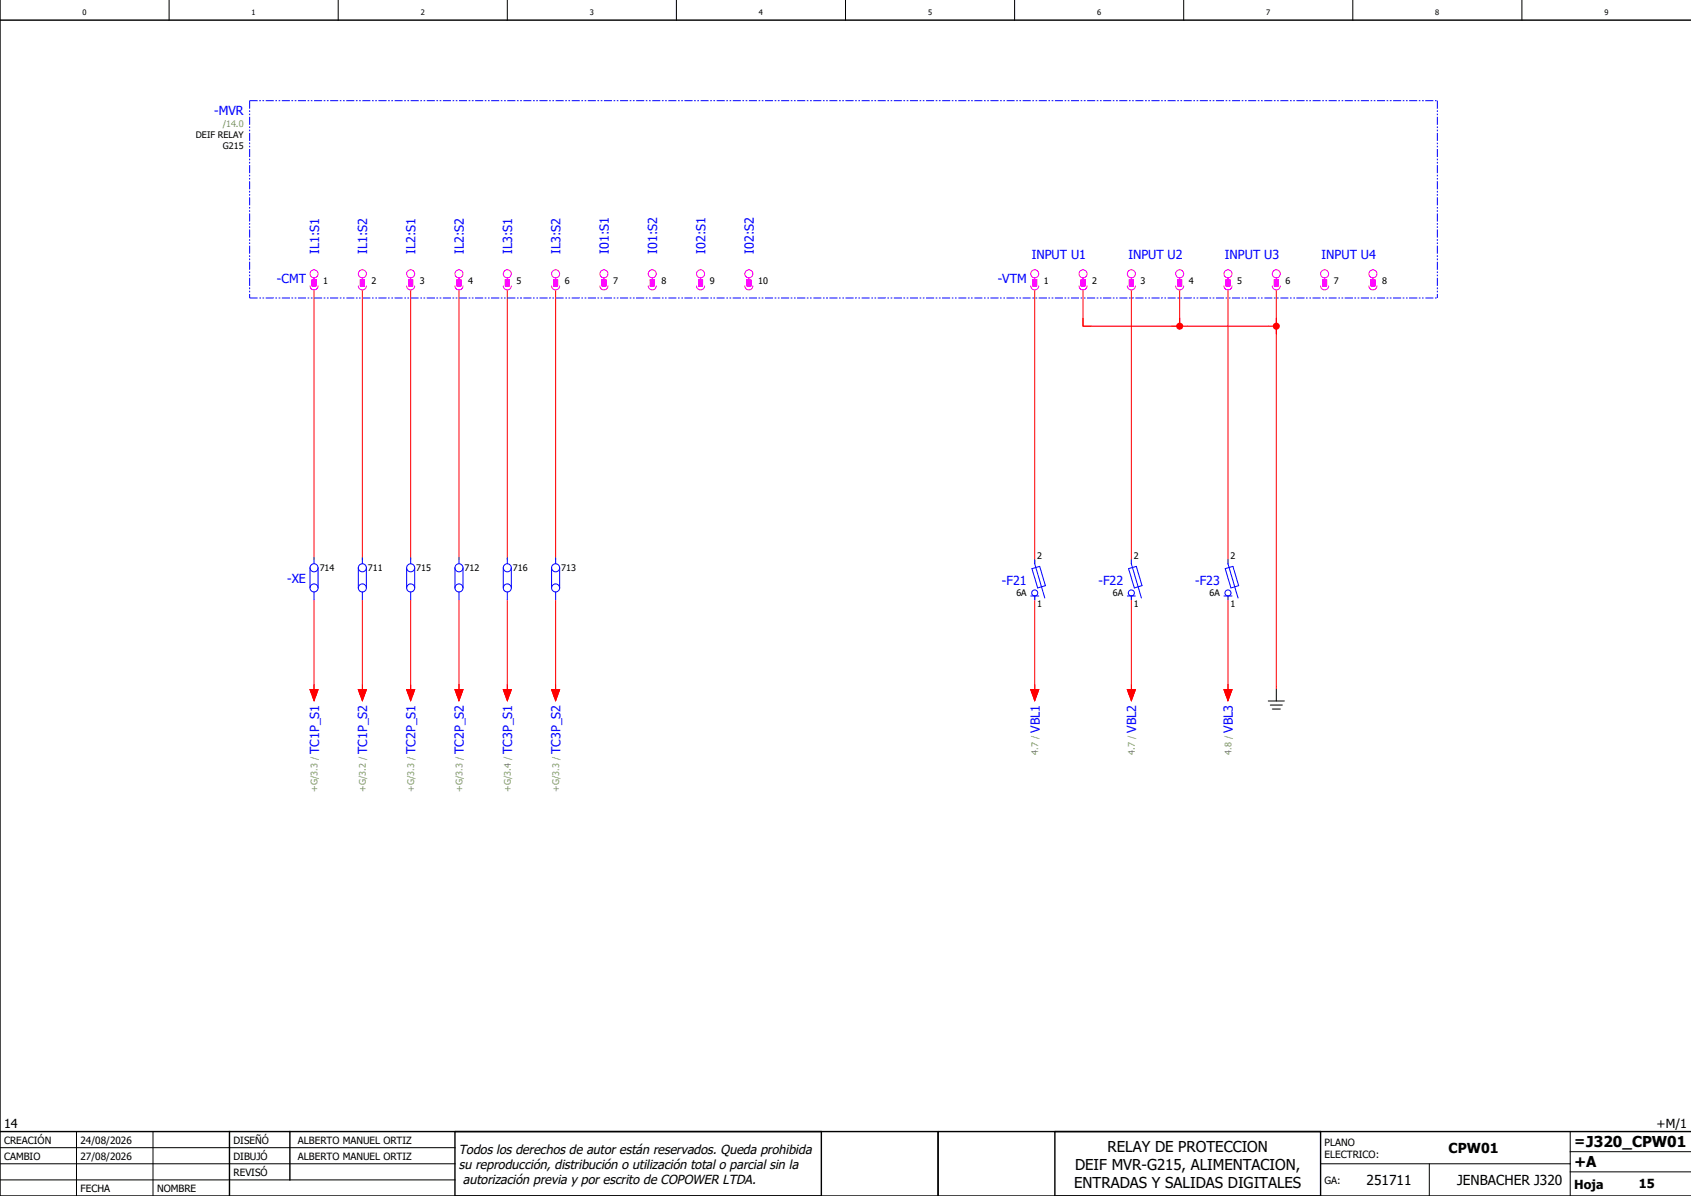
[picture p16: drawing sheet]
<svg xmlns="http://www.w3.org/2000/svg" width="420mm" height="297mm" viewBox="0 0 420 297" stroke-linecap="round" stroke-linejoin="round" font-family="sans-serif">
<defs><g id="words">
<g font-size="3.7">
<text x="275.1" y="286">RELAY DE PROTECCION</text>
<text x="267" y="290.5">DEIF MVR-G215, ALIMENTACION,</text>
<text x="391" y="289.8">+A</text>
<text x="266.8" y="295">ENTRADAS Y SALIDAS DIGITALES</text>
</g>
<g font-size="3.4">
<text x="359.8" y="286.4">CPW01</text>
<text x="391" y="284.6">=J320_CPW01</text>
<text x="339.4" y="294.4">251711</text>
<text x="361.9" y="294.4">JENBACHER J320</text>
</g>
<g font-size="3.2">
<text x="114" y="286.5">Todos los derechos de autor están reservados. Queda prohibida</text>
<text x="114" y="290.2">su reproducción, distribución o utilización total o parcial sin la</text>
<text x="115" y="294">autorización previa y por escrito de COPOWER LTDA.</text>
</g>
<g font-size="3.1" fill="#00f">
<text x="53.2" y="28.6">-MVR</text>
<text x="79.2" y="63" transform="rotate(-90 79.2 63)">IL1:S1</text>
<text x="91.2" y="63" transform="rotate(-90 91.2 63)">IL1:S2</text>
<text x="103.2" y="63" transform="rotate(-90 103.2 63)">IL2:S1</text>
<text x="115.2" y="63" transform="rotate(-90 115.2 63)">IL2:S2</text>
<text x="127.2" y="63" transform="rotate(-90 127.2 63)">IL3:S1</text>
<text x="139.2" y="63" transform="rotate(-90 139.2 63)">IL3:S2</text>
<text x="151.2" y="63" transform="rotate(-90 151.2 63)">I01:S1</text>
<text x="163.2" y="63" transform="rotate(-90 163.2 63)">I01:S2</text>
<text x="175.2" y="63" transform="rotate(-90 175.2 63)">I02:S1</text>
<text x="187.2" y="63" transform="rotate(-90 187.2 63)">I02:S2</text>
<text x="256.3" y="64.2">INPUT U1</text>
<text x="280.3" y="64.2">INPUT U2</text>
<text x="304.3" y="64.2">INPUT U3</text>
<text x="328.3" y="64.2">INPUT U4</text>
<text x="68.8" y="70.2">-CMT</text>
<text x="247.8" y="70.2">-VTM</text>
<text x="71.3" y="144.7">-XE</text>
<text x="248.9" y="145.2">-F21</text>
<text x="272.9" y="145.2">-F22</text>
<text x="296.9" y="145.2">-F23</text>
<text x="258.2" y="181.9" transform="rotate(-90 258.2 181.9)">VBL1</text>
<text x="282.2" y="181.9" transform="rotate(-90 282.2 181.9)">VBL2</text>
<text x="306.2" y="181.9" transform="rotate(-90 306.2 181.9)">VBL3</text>
<text x="79.2" y="187.2" transform="rotate(-90 79.2 187.2)">TC1P_S1</text>
<text x="91.2" y="187.2" transform="rotate(-90 91.2 187.2)">TC1P_S2</text>
<text x="103.2" y="187.2" transform="rotate(-90 103.2 187.2)">TC2P_S1</text>
<text x="115.2" y="187.2" transform="rotate(-90 115.2 187.2)">TC2P_S2</text>
<text x="127.2" y="187.2" transform="rotate(-90 127.2 187.2)">TC3P_S1</text>
<text x="139.2" y="187.2" transform="rotate(-90 139.2 187.2)">TC3P_S2</text>
</g>
<g font-size="3.1">
<text x="1" y="280">14</text>
<text x="411.5" y="280">+M/1</text>
<text x="391" y="295.2">Hoja</text>
<text x="407" y="295">15</text>
</g>
<g font-size="2.5">
<text x="1" y="284">CREACIÓN</text>
<text x="20" y="284">24/08/2026</text>
<text x="58" y="284">DISEÑÓ</text>
<text x="74" y="284">ALBERTO MANUEL ORTIZ</text>
<text x="329" y="284.5">PLANO</text>
<text x="329" y="287.5">ELECTRICO:</text>
<text x="1" y="288">CAMBIO</text>
<text x="20" y="288">27/08/2026</text>
<text x="58" y="292">REVISÓ</text>
<text x="58" y="288">DIBUJÓ</text>
<text x="74" y="288">ALBERTO MANUEL ORTIZ</text>
<text x="329" y="294">GA:</text>
<text x="20" y="296">FECHA</text>
<text x="39" y="296">NOMBRE</text>
</g>
<g font-size="2.2">
<text x="48.6" y="34.2">DEIF RELAY</text>
<text x="55.3" y="36.9">G215</text>
<text x="80.3" y="70.5">1</text>
<text x="92.3" y="70.5">2</text>
<text x="104.3" y="70.5">3</text>
<text x="116.3" y="70.5">4</text>
<text x="128.3" y="70.5">5</text>
<text x="140.3" y="70.5">6</text>
<text x="152.3" y="70.5">7</text>
<text x="164.3" y="70.5">8</text>
<text x="176.3" y="70.5">9</text>
<text x="188.3" y="70.5">10</text>
<text x="259.3" y="70.5">1</text>
<text x="271.3" y="70.5">2</text>
<text x="283.3" y="70.5">3</text>
<text x="295.3" y="70.5">4</text>
<text x="307.3" y="70.5">5</text>
<text x="319.3" y="70.5">6</text>
<text x="331.3" y="70.5">7</text>
<text x="343.3" y="70.5">8</text>
<text x="79.4" y="141.9">714</text>
<text x="91.4" y="141.9">711</text>
<text x="103.4" y="141.9">715</text>
<text x="115.4" y="141.9">712</text>
<text x="127.4" y="141.9">716</text>
<text x="139.4" y="141.9">713</text>
<text x="257.6" y="138.9">2</text>
<text x="281.6" y="138.9">2</text>
<text x="305.6" y="138.9">2</text>
<text x="252.4" y="148.1">6A</text>
<text x="276.4" y="148.1">6A</text>
<text x="300.4" y="148.1">6A</text>
<text x="257.6" y="150.8">1</text>
<text x="281.6" y="150.8">1</text>
<text x="305.6" y="150.8">1</text>
</g>
<g font-size="2.2" fill="#7ca552">
<text x="55.3" y="31.5">/14.0</text>
<text x="257.9" y="187.4" transform="rotate(-90 257.9 187.4)">4.7 /</text>
<text x="281.9" y="187.4" transform="rotate(-90 281.9 187.4)">4.7 /</text>
<text x="305.9" y="187.4" transform="rotate(-90 305.9 187.4)">4.8 /</text>
<text x="78.9" y="196.7" transform="rotate(-90 78.9 196.7)">+G/3.3 /</text>
<text x="90.9" y="196.7" transform="rotate(-90 90.9 196.7)">+G/3.2 /</text>
<text x="102.9" y="196.7" transform="rotate(-90 102.9 196.7)">+G/3.3 /</text>
<text x="114.9" y="196.7" transform="rotate(-90 114.9 196.7)">+G/3.3 /</text>
<text x="126.9" y="196.7" transform="rotate(-90 126.9 196.7)">+G/3.4 /</text>
<text x="138.9" y="196.7" transform="rotate(-90 138.9 196.7)">+G/3.3 /</text>
</g>
<g font-size="1.9">
<text x="20.5" y="3.6">0</text>
<text x="62.5" y="3.6">1</text>
<text x="104.5" y="3.6">2</text>
<text x="146.5" y="3.6">3</text>
<text x="188.5" y="3.6">4</text>
<text x="230.5" y="3.6">5</text>
<text x="272.5" y="3.6">6</text>
<text x="314.5" y="3.6">7</text>
<text x="356.5" y="3.6">8</text>
<text x="398.5" y="3.6">9</text>
</g>
</g></defs>
<g fill="none" stroke="#000" stroke-width=".25">
<path d="M42 0v5M84 0v5M126 0v5M168 0v5M210 0v5M252 0v5M294 0v5M336 0v5M378 0v5M0 285h113M0 293h113M0 289h113"/>
<path d="M19 281v16M38 281v16M328 289h62M355 289v8M390 291h30M390 281v16M390 286h30"/>
</g>
<path d="M0 5h420M0 0v297h420M0 281h420M57 281v16M72 281v12M113 281v16M204 281v16M233 281v16M262 281v16M328 281v16" fill="none" stroke="#000" stroke-width=".35"/>
<g fill="none" stroke="#f00" stroke-width=".25">
<path d="M78 72v67M90 72v67M102 72v67M114 72v67M126 72v67M138 72v67M257 72v68M269 72v9h46M281 72v68M293 72v9M305 72v68M317 72v98.5"/>
<path d="M78 149v23M90 149v23M102 149v23M114 149v23M126 149v23M138 149v23M257 148v24M281 148v24M305 148v24"/>
</g>
<circle cx="293" cy="81" r=".88" fill="#f00"/>
<path d="M269 79v2h2M317 79v4M315 81h2" fill="none" stroke="#f00" stroke-width=".25"/>
<circle cx="317" cy="81" r=".88" fill="#f00"/>
<path d="M315 174.1h4M315.5 175.1h3M316 176.1h2M317 171.1v3" fill="none" stroke="#000" stroke-width=".25"/>
<g fill="none" stroke="#f00" stroke-width=".25">
<path d="M77 171.2h2l-1 2.8zM78 170v1.2M89 171.2h2l-1 2.8zM90 170v1.2M101 171.2h2l-1 2.8zM102 170v1.2M113 171.2h2l-1 2.8zM114 170v1.2M125 171.2h2l-1 2.8zM126 170v1.2M137 171.2h2l-1 2.8zM138 170v1.2"/>
<path d="M256 171.2h2l-1 2.8zM257 170v1.2M280 171.2h2l-1 2.8zM281 170v1.2M304 171.2h2l-1 2.8zM305 170v1.2M317 170.5v.5"/>
</g>
<g fill="none" stroke="#00f" stroke-width=".25">
<path d="M78 138.5v1.5M90 138.5v1.5M102 138.5v1.5M114 138.5v1.5M126 138.5v1.5M138 138.5v1.5M257 139v1l2.5 8.5M281 139v1l2.5 8.5M305 139v1l2.5 8.5M77 141v5M78 147v2M79 141v5"/>
<path d="M89 141v5M90 147v2M91 141v5M101 141v5M102 147v2M103 141v5M113 141v5M114 147v2M115 141v5M125 141v5M126 147v2M127 141v5"/>
<path d="M137 141v5M138 147v2M139 141v5M256 148h2M256.3 141.2l1.9-.6 1.4 4.8-1.9 .6zM257 148v1M280 148h2M280.3 141.2l1.9-.6 1.4 4.8-1.9 .6zM281 148v1M304 148h2M304.3 141.2l1.9-.6 1.4 4.8-1.9 .6zM305 148v1"/>
<circle cx="78" cy="146" r="1"/>
<circle cx="78" cy="141" r="1"/>
<circle cx="90" cy="146" r="1"/>
<circle cx="90" cy="141" r="1"/>
<circle cx="102" cy="146" r="1"/>
<circle cx="102" cy="141" r="1"/>
<circle cx="114" cy="146" r="1"/>
<circle cx="114" cy="141" r="1"/>
<circle cx="126" cy="146" r="1"/>
<circle cx="126" cy="141" r="1"/>
<circle cx="138" cy="146" r="1"/>
<circle cx="138" cy="141" r="1"/>
<circle cx="257" cy="147.3" r=".75"/>
<circle cx="281" cy="147.3" r=".75"/>
<circle cx="305" cy="147.3" r=".75"/>
</g>
<path d="M62 25h295M62 25v49M357 25v49M62 74h295" fill="none" stroke="#00f" stroke-width=".25" stroke-dasharray="2 .4 .4 .4 .4 .4" stroke-linecap="butt"/>
<g fill="none" stroke="#f0f" stroke-width=".25">
<path d="M77 71a1 1 0 0 0 1 1 1 1 0 0 0 1-1M77.5 69.5h1v1.5h-1zM78 69v.5M89 71a1 1 0 0 0 1 1 1 1 0 0 0 1-1M89.5 69.5h1v1.5h-1zM90 69v.5M101 71a1 1 0 0 0 1 1 1 1 0 0 0 1-1M101.5 69.5h1v1.5h-1zM102 69v.5M113 71a1 1 0 0 0 1 1 1 1 0 0 0 1-1M113.5 69.5h1v1.5h-1zM114 69v.5"/>
<path d="M125 71a1 1 0 0 0 1 1 1 1 0 0 0 1-1M125.5 69.5h1v1.5h-1zM126 69v.5M137 71a1 1 0 0 0 1 1 1 1 0 0 0 1-1M137.5 69.5h1v1.5h-1zM138 69v.5M149 71a1 1 0 0 0 1 1 1 1 0 0 0 1-1M149.5 69.5h1v1.5h-1zM150 69v.5M161 71a1 1 0 0 0 1 1 1 1 0 0 0 1-1M161.5 69.5h1v1.5h-1zM162 69v.5"/>
<path d="M173 71a1 1 0 0 0 1 1 1 1 0 0 0 1-1M173.5 69.5h1v1.5h-1zM174 69v.5M185 71a1 1 0 0 0 1 1 1 1 0 0 0 1-1M185.5 69.5h1v1.5h-1zM186 69v.5M256 71a1 1 0 0 0 1 1 1 1 0 0 0 1-1M256.5 69.5h1v1.5h-1zM257 69v.5M268 71a1 1 0 0 0 1 1 1 1 0 0 0 1-1M268.5 69.5h1v1.5h-1zM269 69v.5"/>
<path d="M280 71a1 1 0 0 0 1 1 1 1 0 0 0 1-1M280.5 69.5h1v1.5h-1zM281 69v.5M292 71a1 1 0 0 0 1 1 1 1 0 0 0 1-1M292.5 69.5h1v1.5h-1zM293 69v.5M304 71a1 1 0 0 0 1 1 1 1 0 0 0 1-1M304.5 69.5h1v1.5h-1zM305 69v.5M316 71a1 1 0 0 0 1 1 1 1 0 0 0 1-1M316.5 69.5h1v1.5h-1zM317 69v.5"/>
<path d="M328 71a1 1 0 0 0 1 1 1 1 0 0 0 1-1M328.5 69.5h1v1.5h-1zM329 69v.5M340 71a1 1 0 0 0 1 1 1 1 0 0 0 1-1M340.5 69.5h1v1.5h-1zM341 69v.5"/>
<circle cx="78" cy="68" r="1"/>
<circle cx="90" cy="68" r="1"/>
<circle cx="102" cy="68" r="1"/>
<circle cx="114" cy="68" r="1"/>
<circle cx="126" cy="68" r="1"/>
<circle cx="138" cy="68" r="1"/>
<circle cx="150" cy="68" r="1"/>
<circle cx="162" cy="68" r="1"/>
<circle cx="174" cy="68" r="1"/>
<circle cx="186" cy="68" r="1"/>
<circle cx="257" cy="68" r="1"/>
<circle cx="269" cy="68" r="1"/>
<circle cx="281" cy="68" r="1"/>
<circle cx="293" cy="68" r="1"/>
<circle cx="305" cy="68" r="1"/>
<circle cx="317" cy="68" r="1"/>
<circle cx="329" cy="68" r="1"/>
<circle cx="341" cy="68" r="1"/>
</g>
<g fill="#f0f" stroke="#f0f" stroke-width=".25">
<path d="M77.5 69.5h1v1.5h-1z"/>
<path d="M89.5 69.5h1v1.5h-1z"/>
<path d="M101.5 69.5h1v1.5h-1z"/>
<path d="M113.5 69.5h1v1.5h-1z"/>
<path d="M125.5 69.5h1v1.5h-1z"/>
<path d="M137.5 69.5h1v1.5h-1z"/>
<path d="M149.5 69.5h1v1.5h-1z"/>
<path d="M161.5 69.5h1v1.5h-1z"/>
<path d="M173.5 69.5h1v1.5h-1z"/>
<path d="M185.5 69.5h1v1.5h-1z"/>
<path d="M256.5 69.5h1v1.5h-1z"/>
<path d="M268.5 69.5h1v1.5h-1z"/>
<path d="M280.5 69.5h1v1.5h-1z"/>
<path d="M292.5 69.5h1v1.5h-1z"/>
<path d="M304.5 69.5h1v1.5h-1z"/>
<path d="M316.5 69.5h1v1.5h-1z"/>
<path d="M328.5 69.5h1v1.5h-1z"/>
<path d="M340.5 69.5h1v1.5h-1z"/>
</g>
<g fill="#f00" stroke="#f00" stroke-width=".25">
<path d="M77 171.2h2l-1 2.8z"/>
<path d="M256 171.2h2l-1 2.8z"/>
<path d="M280 171.2h2l-1 2.8z"/>
<path d="M304 171.2h2l-1 2.8z"/>
<path d="M89 171.2h2l-1 2.8z"/>
<path d="M101 171.2h2l-1 2.8z"/>
<path d="M113 171.2h2l-1 2.8z"/>
<path d="M125 171.2h2l-1 2.8z"/>
<path d="M137 171.2h2l-1 2.8z"/>
</g>
<use href="#words"/>
</svg>
